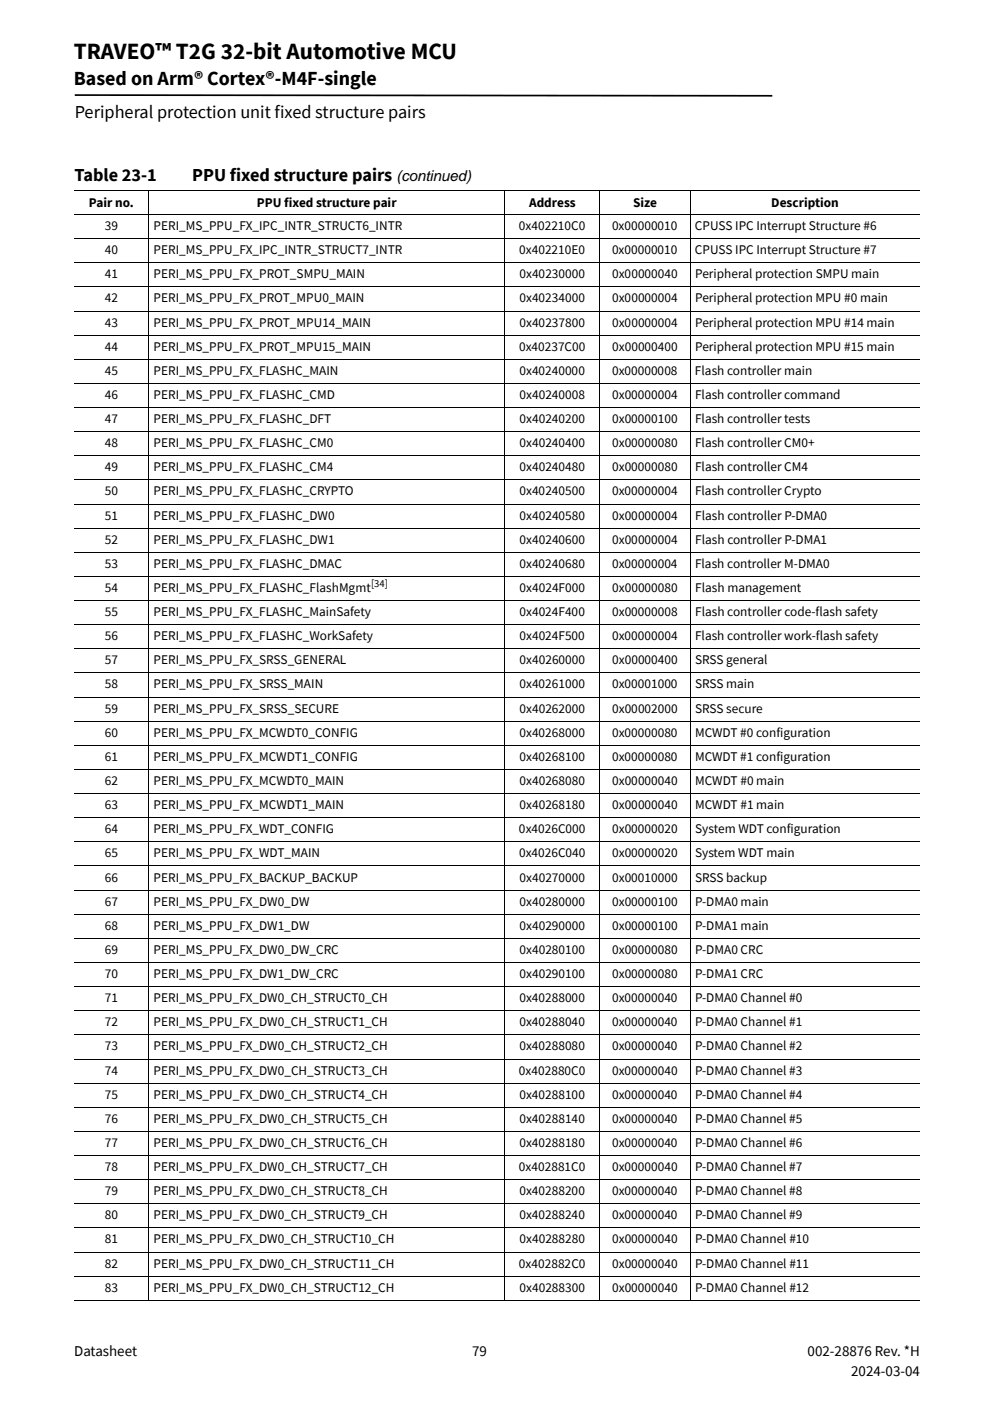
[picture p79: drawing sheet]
<svg xmlns="http://www.w3.org/2000/svg" width="210mm" height="297mm" viewBox="0 0 210 297" stroke-linecap="round" stroke-linejoin="round" font-family="sans-serif">
<defs><g id="words">
<text font-size="4.9" x="15.7" y="12.4">TRAVEO™ T2G 32-bit Automotive MCU</text>
<text font-size="4.2" x="15.7" y="18">Based on Arm® Cortex®-M4F-single</text>
<g font-size="3.9">
<text x="15.9" y="25">Peripheral protection unit fixed structure pairs</text>
<text x="15.8" y="38.4">Table 23-1</text>
<text x="40.8" y="38.4">PPU fixed structure pairs</text>
</g>
<g font-size="3.2">
<text x="84.1" y="38.4">(continued)</text>
<text x="15.7" y="287.5">Datasheet</text>
<text x="100.1" y="287.5">79</text>
<text x="171.2" y="287.5">002-28876 Rev. *H</text>
<text x="180.5" y="291.8">2024-03-04</text>
</g>
<g font-size="2.8">
<text x="18.9" y="43.8">Pair no.</text>
<text x="54.5" y="43.8">PPU fixed structure pair</text>
<text x="112.2" y="43.8">Address</text>
<text x="134.2" y="43.8">Size</text>
<text x="163.5" y="43.8">Description</text>
<text x="22.2" y="48.8">39</text>
<text x="22.2" y="53.9">40</text>
<text x="32.6" y="48.8">PERI_MS_PPU_FX_IPC_INTR_STRUCT6_INTR</text>
<text x="32.6" y="53.9">PERI_MS_PPU_FX_IPC_INTR_STRUCT7_INTR</text>
<text x="110" y="48.8">0x402210C0</text>
<text x="110.1" y="53.9">0x402210E0</text>
<text x="129.8" y="48.8">0x00000010</text>
<text x="129.8" y="53.9">0x00000010</text>
<text x="147.3" y="48.8">CPUSS IPC Interrupt Structure #6</text>
<text x="147.3" y="53.9">CPUSS IPC Interrupt Structure #7</text>
<text x="22.2" y="59">41</text>
<text x="32.6" y="59">PERI_MS_PPU_FX_PROT_SMPU_MAIN</text>
<text x="110.1" y="59">0x40230000</text>
<text x="129.8" y="59">0x00000040</text>
<text x="147.4" y="59">Peripheral protection SMPU main</text>
<text x="22.2" y="64.1">42</text>
<text x="32.6" y="64.1">PERI_MS_PPU_FX_PROT_MPU0_MAIN</text>
<text x="110.1" y="64.1">0x40234000</text>
<text x="129.8" y="64.1">0x00000004</text>
<text x="147.4" y="64.1">Peripheral protection MPU #0 main</text>
<text x="22.2" y="69.2">43</text>
<text x="32.6" y="69.2">PERI_MS_PPU_FX_PROT_MPU14_MAIN</text>
<text x="110.1" y="69.2">0x40237800</text>
<text x="129.8" y="69.2">0x00000004</text>
<text x="147.4" y="69.2">Peripheral protection MPU #14 main</text>
<text x="22.2" y="74.4">44</text>
<text x="32.6" y="74.4">PERI_MS_PPU_FX_PROT_MPU15_MAIN</text>
<text x="110" y="74.4">0x40237C00</text>
<text x="129.8" y="74.4">0x00000400</text>
<text x="147.4" y="74.4">Peripheral protection MPU #15 main</text>
<text x="22.2" y="79.5">45</text>
<text x="32.6" y="79.5">PERI_MS_PPU_FX_FLASHC_MAIN</text>
<text x="110.1" y="79.5">0x40240000</text>
<text x="129.8" y="79.5">0x00000008</text>
<text x="147.4" y="79.5">Flash controller main</text>
<text x="22.2" y="84.6">46</text>
<text x="22.2" y="89.7">47</text>
<text x="32.6" y="84.6">PERI_MS_PPU_FX_FLASHC_CMD</text>
<text x="32.6" y="89.7">PERI_MS_PPU_FX_FLASHC_DFT</text>
<text x="110.1" y="89.7">0x40240200</text>
<text x="110.1" y="84.6">0x40240008</text>
<text x="129.8" y="89.7">0x00000100</text>
<text x="129.8" y="84.6">0x00000004</text>
<text x="147.4" y="89.7">Flash controller tests</text>
<text x="147.4" y="84.6">Flash controller command</text>
<text x="22.2" y="94.8">48</text>
<text x="32.6" y="94.8">PERI_MS_PPU_FX_FLASHC_CM0</text>
<text x="110.1" y="94.8">0x40240400</text>
<text x="129.8" y="94.8">0x00000080</text>
<text x="147.4" y="94.8">Flash controller CM0+</text>
<text x="22.2" y="99.9">49</text>
<text x="32.6" y="99.9">PERI_MS_PPU_FX_FLASHC_CM4</text>
<text x="110.1" y="99.9">0x40240480</text>
<text x="129.8" y="99.9">0x00000080</text>
<text x="147.4" y="99.9">Flash controller CM4</text>
<text x="22.2" y="105">50</text>
<text x="32.6" y="105">PERI_MS_PPU_FX_FLASHC_CRYPTO</text>
<text x="110.1" y="105">0x40240500</text>
<text x="129.8" y="105">0x00000004</text>
<text x="147.4" y="105">Flash controller Crypto</text>
<text x="22.2" y="110.2">51</text>
<text x="32.6" y="110.2">PERI_MS_PPU_FX_FLASHC_DW0</text>
<text x="110.2" y="110.2">0x40240580</text>
<text x="129.8" y="110.2">0x00000004</text>
<text x="147.4" y="110.2">Flash controller P-DMA0</text>
<text x="22.2" y="115.3">52</text>
<text x="32.6" y="115.3">PERI_MS_PPU_FX_FLASHC_DW1</text>
<text x="110.2" y="115.3">0x40240600</text>
<text x="129.8" y="115.3">0x00000004</text>
<text x="147.4" y="115.3">Flash controller P-DMA1</text>
<text x="22.2" y="120.4">53</text>
<text x="22.2" y="125.5">54</text>
<text x="32.6" y="120.4">PERI_MS_PPU_FX_FLASHC_DMAC</text>
<text x="32.6" y="125.5">PERI_MS_PPU_FX_FLASHC_FlashMgmt</text>
<text x="110.1" y="120.4">0x40240680</text>
<text x="110.2" y="125.5">0x4024F000</text>
<text x="129.8" y="120.4">0x00000004</text>
<text x="129.8" y="125.5">0x00000080</text>
<text x="147.4" y="120.4">Flash controller M-DMA0</text>
<text x="147.4" y="125.5">Flash management</text>
<text x="22.2" y="130.6">55</text>
<text x="32.6" y="130.6">PERI_MS_PPU_FX_FLASHC_MainSafety</text>
<text x="110.1" y="130.6">0x4024F400</text>
<text x="129.8" y="130.6">0x00000008</text>
<text x="147.4" y="130.6">Flash controller code-flash safety</text>
<text x="22.2" y="135.7">56</text>
<text x="32.6" y="135.7">PERI_MS_PPU_FX_FLASHC_WorkSafety</text>
<text x="110.1" y="135.7">0x4024F500</text>
<text x="129.8" y="135.7">0x00000004</text>
<text x="147.4" y="135.7">Flash controller work-flash safety</text>
<text x="22.2" y="140.9">57</text>
<text x="32.6" y="140.9">PERI_MS_PPU_FX_SRSS_GENERAL</text>
<text x="110.2" y="140.9">0x40260000</text>
<text x="129.8" y="140.9">0x00000400</text>
<text x="147.4" y="140.9">SRSS general</text>
<text x="22.2" y="146">58</text>
<text x="32.6" y="146">PERI_MS_PPU_FX_SRSS_MAIN</text>
<text x="110.1" y="146">0x40261000</text>
<text x="129.8" y="146">0x00001000</text>
<text x="147.4" y="146">SRSS main</text>
<text x="22.2" y="151.1">59</text>
<text x="32.6" y="151.1">PERI_MS_PPU_FX_SRSS_SECURE</text>
<text x="110.2" y="151.1">0x40262000</text>
<text x="129.8" y="151.1">0x00002000</text>
<text x="147.4" y="151.1">SRSS secure</text>
<text x="22.2" y="156.2">60</text>
<text x="22.2" y="161.3">61</text>
<text x="32.6" y="156.2">PERI_MS_PPU_FX_MCWDT0_CONFIG</text>
<text x="32.6" y="161.3">PERI_MS_PPU_FX_MCWDT1_CONFIG</text>
<text x="110.1" y="156.2">0x40268000</text>
<text x="110.1" y="161.3">0x40268100</text>
<text x="129.8" y="156.2">0x00000080</text>
<text x="129.8" y="161.3">0x00000080</text>
<text x="147.4" y="156.2">MCWDT #0 configuration</text>
<text x="147.4" y="161.3">MCWDT #1 configuration</text>
<text x="22.2" y="166.4">62</text>
<text x="32.6" y="166.4">PERI_MS_PPU_FX_MCWDT0_MAIN</text>
<text x="110.2" y="166.4">0x40268080</text>
<text x="129.8" y="166.4">0x00000040</text>
<text x="147.4" y="166.4">MCWDT #0 main</text>
<text x="22.2" y="171.6">63</text>
<text x="32.6" y="171.6">PERI_MS_PPU_FX_MCWDT1_MAIN</text>
<text x="110.2" y="171.6">0x40268180</text>
<text x="129.8" y="171.6">0x00000040</text>
<text x="147.4" y="171.6">MCWDT #1 main</text>
<text x="22.2" y="176.7">64</text>
<text x="32.6" y="176.7">PERI_MS_PPU_FX_WDT_CONFIG</text>
<text x="110" y="176.7">0x4026C000</text>
<text x="129.8" y="176.7">0x00000020</text>
<text x="147.4" y="176.7">System WDT configuration</text>
<text x="22.2" y="181.8">65</text>
<text x="32.6" y="181.8">PERI_MS_PPU_FX_WDT_MAIN</text>
<text x="110" y="181.8">0x4026C040</text>
<text x="129.8" y="181.8">0x00000020</text>
<text x="147.4" y="181.8">System WDT main</text>
<text x="22.2" y="186.9">66</text>
<text x="32.6" y="186.9">PERI_MS_PPU_FX_BACKUP_BACKUP</text>
<text x="110.2" y="186.9">0x40270000</text>
<text x="129.8" y="186.9">0x00010000</text>
<text x="147.4" y="186.9">SRSS backup</text>
<text x="22.2" y="192">67</text>
<text x="22.2" y="197.1">68</text>
<text x="32.6" y="192">PERI_MS_PPU_FX_DW0_DW</text>
<text x="32.6" y="197.1">PERI_MS_PPU_FX_DW1_DW</text>
<text x="110.1" y="192">0x40280000</text>
<text x="110.1" y="197.1">0x40290000</text>
<text x="129.8" y="192">0x00000100</text>
<text x="129.8" y="197.1">0x00000100</text>
<text x="147.4" y="192">P-DMA0 main</text>
<text x="147.4" y="197.1">P-DMA1 main</text>
<text x="22.2" y="202.2">69</text>
<text x="32.6" y="202.2">PERI_MS_PPU_FX_DW0_DW_CRC</text>
<text x="110.1" y="202.2">0x40280100</text>
<text x="129.8" y="202.2">0x00000080</text>
<text x="147.4" y="202.2">P-DMA0 CRC</text>
<text x="22.2" y="207.3">70</text>
<text x="32.6" y="207.3">PERI_MS_PPU_FX_DW1_DW_CRC</text>
<text x="110.1" y="207.3">0x40290100</text>
<text x="129.8" y="207.3">0x00000080</text>
<text x="147.4" y="207.3">P-DMA1 CRC</text>
<text x="22.2" y="212.5">71</text>
<text x="32.6" y="212.5">PERI_MS_PPU_FX_DW0_CH_STRUCT0_CH</text>
<text x="110.1" y="212.5">0x40288000</text>
<text x="129.8" y="212.5">0x00000040</text>
<text x="147.4" y="212.5">P-DMA0 Channel #0</text>
<text x="22.2" y="217.6">72</text>
<text x="32.6" y="217.6">PERI_MS_PPU_FX_DW0_CH_STRUCT1_CH</text>
<text x="110.1" y="217.6">0x40288040</text>
<text x="129.8" y="217.6">0x00000040</text>
<text x="147.4" y="217.6">P-DMA0 Channel #1</text>
<text x="22.2" y="222.7">73</text>
<text x="22.2" y="227.8">74</text>
<text x="32.6" y="222.7">PERI_MS_PPU_FX_DW0_CH_STRUCT2_CH</text>
<text x="32.6" y="227.8">PERI_MS_PPU_FX_DW0_CH_STRUCT3_CH</text>
<text x="110" y="227.8">0x402880C0</text>
<text x="110.1" y="222.7">0x40288080</text>
<text x="129.8" y="222.7">0x00000040</text>
<text x="129.8" y="227.8">0x00000040</text>
<text x="147.4" y="222.7">P-DMA0 Channel #2</text>
<text x="147.4" y="227.8">P-DMA0 Channel #3</text>
<text x="22.2" y="232.9">75</text>
<text x="32.6" y="232.9">PERI_MS_PPU_FX_DW0_CH_STRUCT4_CH</text>
<text x="110.1" y="232.9">0x40288100</text>
<text x="129.8" y="232.9">0x00000040</text>
<text x="147.4" y="232.9">P-DMA0 Channel #4</text>
<text x="22.2" y="238">76</text>
<text x="32.6" y="238">PERI_MS_PPU_FX_DW0_CH_STRUCT5_CH</text>
<text x="110.1" y="238">0x40288140</text>
<text x="129.8" y="238">0x00000040</text>
<text x="147.4" y="238">P-DMA0 Channel #5</text>
<text x="22.2" y="243.2">77</text>
<text x="32.6" y="243.2">PERI_MS_PPU_FX_DW0_CH_STRUCT6_CH</text>
<text x="110.1" y="243.2">0x40288180</text>
<text x="129.8" y="243.2">0x00000040</text>
<text x="147.4" y="243.2">P-DMA0 Channel #6</text>
<text x="22.2" y="248.3">78</text>
<text x="32.6" y="248.3">PERI_MS_PPU_FX_DW0_CH_STRUCT7_CH</text>
<text x="110" y="248.3">0x402881C0</text>
<text x="129.8" y="248.3">0x00000040</text>
<text x="147.4" y="248.3">P-DMA0 Channel #7</text>
<text x="22.2" y="253.4">79</text>
<text x="32.6" y="253.4">PERI_MS_PPU_FX_DW0_CH_STRUCT8_CH</text>
<text x="110.1" y="253.4">0x40288200</text>
<text x="129.8" y="253.4">0x00000040</text>
<text x="147.4" y="253.4">P-DMA0 Channel #8</text>
<text x="22.2" y="258.5">80</text>
<text x="22.2" y="263.6">81</text>
<text x="32.6" y="263.6">PERI_MS_PPU_FX_DW0_CH_STRUCT10_CH</text>
<text x="32.6" y="258.5">PERI_MS_PPU_FX_DW0_CH_STRUCT9_CH</text>
<text x="110.1" y="258.5">0x40288240</text>
<text x="110.1" y="263.6">0x40288280</text>
<text x="129.8" y="258.5">0x00000040</text>
<text x="129.8" y="263.6">0x00000040</text>
<text x="147.4" y="258.5">P-DMA0 Channel #9</text>
<text x="147.4" y="263.6">P-DMA0 Channel #10</text>
<text x="22.2" y="268.8">82</text>
<text x="32.6" y="268.8">PERI_MS_PPU_FX_DW0_CH_STRUCT11_CH</text>
<text x="110" y="268.8">0x402882C0</text>
<text x="129.8" y="268.8">0x00000040</text>
<text x="147.4" y="268.8">P-DMA0 Channel #11</text>
<text x="22.2" y="273.9">83</text>
<text x="32.6" y="273.9">PERI_MS_PPU_FX_DW0_CH_STRUCT12_CH</text>
<text x="110.1" y="273.9">0x40288300</text>
<text x="129.8" y="273.9">0x00000040</text>
<text x="147.4" y="273.9">P-DMA0 Channel #12</text>
</g>
<text font-size="2.2" x="78.7" y="124.4">[34]</text>
</g></defs>
<path d="M15.9 20l147.8 .1v.4l-147.8-.2z" fill="#000"/>
<path d="M169.2 5.1h36.3v16h-36.3z" fill="#fff"/>
<g fill="none" stroke="#000" stroke-width=".21">
<path d="M15.8 40.4h179.2M15.8 45.5h179.2M15.8 50.6h179.2M15.8 55.7h179.2M31.5 40.3v235.5M107 45.4v230.4M107.1 40.3v5.3M127.2 40.3v235.5M146.3 40.3v235.5M15.8 60.8h179.2M15.8 66h179.2M15.8 71.1h179.2"/>
<path d="M15.8 76.2h179.2M15.8 81.3h179.2M15.8 86.4h179.2M15.8 91.5h179.2M15.8 96.6h179.2M15.8 101.7h179.2M15.8 106.9h179.2M15.8 112h179.2M15.8 117.1h179.2M15.8 122.2h179.2M15.8 127.3h179.2M15.8 132.4h179.2"/>
<path d="M15.8 137.6h179.2M15.8 142.7h179.2M15.8 147.8h179.2M15.8 152.9h179.2M15.8 158h179.2M15.8 163.1h179.2M15.8 168.3h179.2M15.8 173.4h179.2M15.8 178.5h179.2M15.8 183.6h179.2M15.8 188.7h179.2M15.8 193.8h179.2"/>
<path d="M15.8 198.9h179.2M15.8 204.1h179.2M15.8 209.2h179.2M15.8 214.3h179.2M15.8 219.4h179.2M15.8 224.5h179.2M15.8 229.6h179.2M15.8 234.8h179.2M15.8 239.9h179.2M15.8 245h179.2M15.8 250.1h179.2M15.8 255.2h179.2"/>
<path d="M15.8 260.3h179.2M15.8 265.5h179.2M15.8 270.6h179.2M15.8 275.7h179.2"/>
</g>
<use href="#words"/>
</svg>
